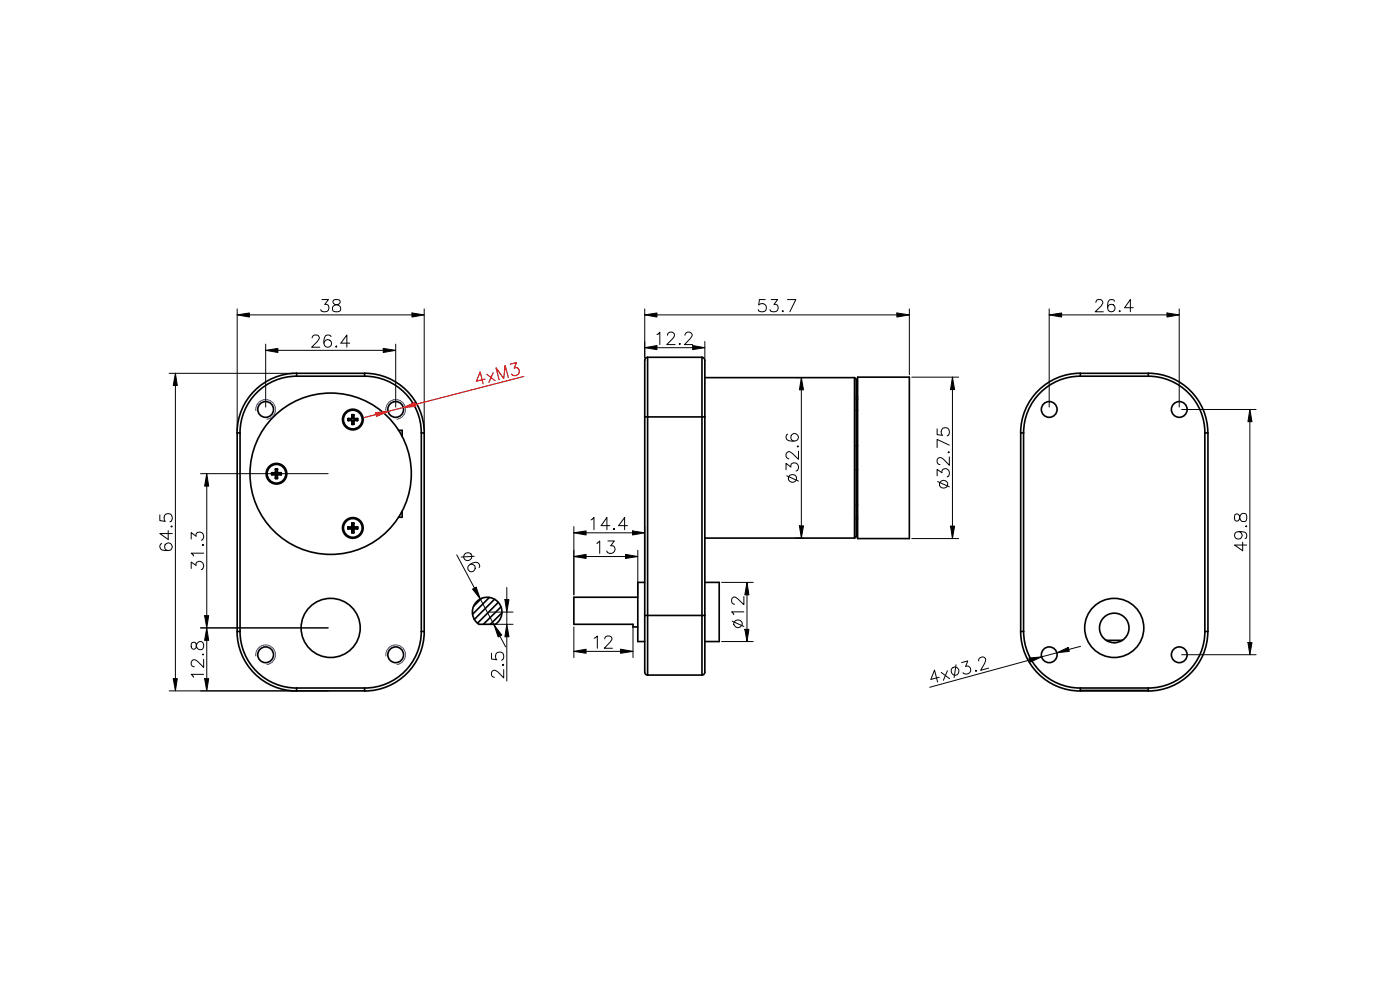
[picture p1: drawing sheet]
<svg xmlns="http://www.w3.org/2000/svg" width="297mm" height="210mm" viewBox="0 0 297 210" stroke-linecap="round" stroke-linejoin="round" font-family="sans-serif">
<defs><g id="words">
<g font-size="3.6">
<text x="67.6" y="66.1">38</text>
<text x="160.5" y="66.1">53.7</text>
<text x="232" y="66.1">26.4</text>
<text x="65.7" y="73.7">26.4</text>
<text x="138.6" y="73.1">12.2</text>
<text x="169.4" y="102.7" transform="rotate(-90 169.4 102.7)">Ø32.6</text>
<text x="201.4" y="103.9" transform="rotate(-90 201.4 103.9)">Ø32.75</text>
<text x="124.6" y="112.4">14.4</text>
<text x="36.5" y="117.3" transform="rotate(-90 36.5 117.3)">64.5</text>
<text x="97.6" y="117.6" transform="rotate(62 97.6 117.6)">Ø6</text>
<text x="125.9" y="117.4">13</text>
<text x="264.5" y="117.2" transform="rotate(-90 264.5 117.2)">49.8</text>
<text x="43.2" y="121.2" transform="rotate(-90 43.2 121.2)">31.3</text>
<text x="125.3" y="137.5">12</text>
<text x="157.8" y="133.5" transform="rotate(-90 157.8 133.5)">Ø12</text>
<text x="43.2" y="144.4" transform="rotate(-90 43.2 144.4)">12.8</text>
<text x="106.9" y="144.2" transform="rotate(-90 106.9 144.2)">2.5</text>
<text x="197.3" y="145.1" transform="rotate(-15 197.3 145.1)">4xØ3.2</text>
</g>
<text font-size="3.6" fill="#f00" x="101" y="81.8" transform="rotate(-14 101 81.8)">4xM3</text>
</g></defs>
<g fill="none" stroke="#000" stroke-width=".35">
<path d="M62.9 79.2h14.4v.6h-14.4zM62.9 79.8a12 12 0 0 0-12 12M62.9 79.2a12.6 12.6 0 0 0-12.6 12.6M77.4 79.8a12 12 0 0 1 12 12M77.4 79.2a12.6 12.6 0 0 1 12.6 12.6M137.4 75.8a.63 .63 0 0 0-.6 .6v66.2M148.9 75.8a.63 .63 0 0 1 .6 .6v66.2M148.9 75.8h-11.5v67.4h11.5M148.9 75.8v67.4M229.2 79.2a12.6 12.6 0 0 0-12.7 12.6M229.2 79.8a12 12 0 0 0-12 12M229.2 79.2h14.4"/>
<path d="M229.2 79.2v.6M229.2 79.8h14.4M243.6 79.2a12.6 12.6 0 0 1 12.6 12.6M243.6 79.8a12 12 0 0 1 12 12M243.6 79.2v.6M50.3 91.8h.6v42.2h-.6zM58.4 99.5l.1 .7-.1-.6M58.5 99.5h.1M58.5 99.5h.4M58.8 99.5h-.3M58.8 99.5l-.1 .7 .1-.6M58.9 99.5h-.1"/>
<path d="M73.8 89h.1M73.8 88.8v.4M73.8 88.8l.1 .2M73.8 89.2l.8-.1-.7 .1M73.8 88.8l.8 .1-.7-.1M73.9 89l-.1 .2M74.6 88l.2 .7-.2-.7M74.6 90l.2-.8-.2 .8M74.7 88v.1M74.7 88h.3M74.7 90h.3M74.7 89.9v.1"/>
<path d="M75 89.9h-.3M75 88.1h-.3M75 89.9v.1M75 88v.1M75.1 88l-.1 .7 .1-.7M75.1 90l-.1-.8 .1 .8M75.8 89.2l-.7-.1 .8 .1M75.8 88.8l-.7 .1 .8-.1M75.8 88.8v.4M75.8 89.2h.1M75.9 88.8v.4M75.9 88.8h-.1"/>
<path d="M84.6 91.3h.7v1.3M89.4 91.8h.6v42.2h-.6zM136.8 88.4h12.7M149.5 80.1h31.8M181.3 80.1l.3 .3v33.4l-.3 .3M181.3 80.1v34M181.6 84.2h.3M181.6 87.1h.3M181.6 94.6h.3M181.6 99.7h.3M181.6 84.7h.3M181.9 80h11v34.2h-11z"/>
<path d="M216.5 91.8h.6v42.2h-.6zM255.6 91.8h.7v42.2h-.7zM57.6 100.3l.1 .4zM57.6 100.7l.8-.1-.7 .1M57.6 100.3l.8 .1-.7-.1M57.6 100.5h.1M58.4 101.4l.1-.7-.1 .8M58.5 101.5h.4M58.5 101.4v.1M58.8 101.4h-.3M58.8 101.4l.1 .1M58.8 101.4l-.1-.7 .1 .8"/>
<path d="M59.6 100.3v.4M59.6 100.7l-.7-.1 .8 .1M59.6 100.3l-.7 .1 .8-.1M59.7 100.3h-.1M59.7 100.3l-.1 .4M73.8 112h.1M73.8 111.8v.4M73.8 111.8l.1 .2M73.8 112.2l.8-.1-.7 .1M73.8 111.8l.8 .1-.7-.1M73.9 112l-.1 .2M74.6 110.9l.2 .9-.2-.8"/>
<path d="M74.6 112.9l.2-.7-.2 .8M74.7 111h.1M74.7 111h.3M74.7 113h.3M74.7 112.9v.1M75 112.9h-.3M75 111h-.3M75 112.9v.1M75 111h.1M75.1 110.9l-.1 .9 .1-.8M75.1 112.9l-.1-.7 .1 .8M75.8 112.2l-.7-.1 .8 .1"/>
<path d="M75.8 111.8l-.7 .1 .8-.1M75.8 111.8v.4M75.8 112.2h.1M75.9 111.8v.4M75.9 111.8h-.1M85.3 108.5v1.2h-.7M149.5 114.1h31.8M181.6 110.1h.3M181.6 107.2h.3M181.6 109.6h.3M50.3 133.9a12.6 12.6 0 0 0 12.6 12.7M50.9 133.9a12 12 0 0 0 12 12"/>
<path d="M89.4 133.9a12 12 0 0 1-12 12M90 133.9a12.6 12.6 0 0 1-12.6 12.7M101.1 127.6a3.1 3.1 0 0 1 4.7 .2 3.1 3.1 0 0 1-.7 4.6h-3.5a3.1 3.1 0 0 1-.5-4.8zM102.1 126.9l-1.6 1.7M103.8 126.7l-3.5 3.6M104.9 127.1l-4.3 4.3M105.7 127.8l-4.4 4.4M106.3 128.7l-3.8 3.7M106.5 130l-2.5 2.4M135.3 126.7h-13.6v5.7h12.6v.6h1M136.8 123.5h-1.5v12.6h1.5M136.8 130.5h12.7"/>
<path d="M149.5 123.5h3.1v12.6h-3.1M216.5 133.9a12.6 12.6 0 0 0 12.7 12.7M217.2 133.9a12 12 0 0 0 12 12M234.7 135.8h3.4M255.6 133.9a12 12 0 0 1-12 12M256.2 133.9a12.6 12.6 0 0 1-12.6 12.7M62.9 145.9h14.4v.7h-14.4zM136.8 142.6a.63 .63 0 0 0 .6 .6M149.5 142.6a.63 .63 0 0 1-.6 .6M229.2 146.4h14.4M229.2 145.9v.7h14.4v-.7M229.2 145.9h14.4"/>
<circle cx="56.4" cy="86.9" r="1.67"/>
<circle cx="74.8" cy="89" r="2.19"/>
<circle cx="74.8" cy="89" r="1.99"/>
<circle cx="83.9" cy="86.9" r="1.67"/>
<circle cx="222.6" cy="86.9" r="1.67"/>
<circle cx="250.2" cy="86.9" r="1.67"/>
<circle cx="58.7" cy="100.5" r="2.19"/>
<circle cx="58.7" cy="100.5" r="1.99"/>
<circle cx="70.1" cy="100.5" r="17.1"/>
<circle cx="74.8" cy="112" r="2.19"/>
<circle cx="74.8" cy="112" r="1.99"/>
<circle cx="56.4" cy="138.9" r="1.67"/>
<circle cx="70.1" cy="133.2" r="6.3"/>
<circle cx="83.9" cy="138.9" r="1.67"/>
<circle cx="222.6" cy="138.9" r="1.67"/>
<circle cx="236.4" cy="133.2" r="6.3"/>
<circle cx="236.4" cy="133.2" r="3.1"/>
<circle cx="250.2" cy="138.9" r="1.67"/>
</g>
<path d="M74.5 89.2l.2 .1M74.7 88.7l-.2 .1M75 88.7l.2 .1M75.2 89.2l-.2 .1M58.3 100.7l.2 .1M58.5 100.2l-.2 .1M58.9 100.2l.1 .1M59 100.7l-.1 .1M74.5 112.2l.2 .1M74.7 111.7l-.2 .1M75 111.7l.2 .1M75.2 112.2l-.2 .1" fill="none" stroke="#000" stroke-width=".26"/>
<path d="M74.6 89.1l.1 .1M74.7 88.7l-.1 .2M75 88.7l.1 .2M75.1 89.1l-.1 .1M58.4 100.6l.1 .1M58.5 100.2l-.1 .2M58.8 100.2l.1 .2M58.9 100.6l-.1 .1M74.6 112.1l.1 .1M74.7 111.7l-.1 .2M75 111.7l.1 .2M75.1 112.1l-.1 .1" fill="none" stroke="#000" stroke-width=".23"/>
<!-- layer: Layer0000 -->
<path d="M54.3 87.1a2.09 2.09 0 0 1 1.8-2.3 2.09 2.09 0 0 1 2.3 1.8 2.09 2.09 0 0 1-1.8 2.3M81.9 87.1a2.09 2.09 0 0 1 1.8-2.3 2.09 2.09 0 0 1 2.3 1.8 2.09 2.09 0 0 1-1.8 2.3M54.3 139.1a2.09 2.09 0 0 1 1.8-2.3 2.09 2.09 0 0 1 2.3 1.8 2.09 2.09 0 0 1-1.8 2.4M81.9 139.1a2.09 2.09 0 0 1 1.8-2.3 2.09 2.09 0 0 1 2.3 1.8 2.09 2.09 0 0 1-1.8 2.4" fill="none" stroke="#00f" stroke-width=".21"/>
<g fill="none" stroke="#000" stroke-width=".21">
<path d="M35.9 79.2h26.5M37.2 79.2l.4 2.6h-.8zM50.3 66.8l2.6-.4v.9zM50.3 65.5v25.8M52.9 66.8h34.5M56.4 74.3l2.6-.4v.9zM56.4 73v13.4M59 74.3h22.3M81.3 73.9l2.6 .4-2.6 .5zM83.9 73v13.4M87.4 66.4l2.6 .4-2.6 .5zM90 65.5v25.8"/>
<path d="M37.2 81.8v62.2M193.4 80h10M202.1 80l.4 2.6h-.9zM202.1 82.6v29M250.7 86.9h15.8M265.1 86.9l.5 2.6h-.9zM265.1 89.5v46.8M42.5 100.5h27.1M43.9 100.5l.4 2.6h-.9zM43.9 103.1v27.5M96.9 117.7l3.8 7.1M121.7 118.1l2.6-.5v.9z"/>
<path d="M121.7 113l2.6-.4v.9zM121.7 111.7v14.5M124.3 118.1h8.4M124.3 113h9.9M132.7 117.6l2.6 .5-2.6 .4zM134.2 112.6l2.6 .4-2.6 .5zM135.3 116.7v9.5M136.8 111.7v11.3M193.4 114.2h10M201.6 111.6h.9l-.4 2.6zM42.5 133.2h27.1M43.4 130.6h.9l-.4 2.6z"/>
<path d="M43.9 133.2l.4 2.6h-.9zM43.9 135.8v8.2M100.3 125l.7-.4 .9 2.4zM101.9 127l2.9 5.6M103.9 129.8h4.9M103.9 132.4h4.9M104.8 132.6l1.6 2.1-.7 .4zM106 134.9l1.3 2.3M107.1 127.2h.9l-.5 2.6zM107.5 132.4l.5 2.7h-.9zM107.5 124.6v2.6M107.5 129.8v2.6"/>
<path d="M107.5 135.1v9.4M121.7 138.2l2.6-.5v.9zM121.7 133v6.5M124.3 138.2h7.3M131.6 137.7l2.7 .5-2.7 .4zM134.3 133v6.5M153.1 123.5h6.7M153.1 136.1h6.7M158 133.5h.9l-.4 2.6zM158.5 123.5l.4 2.7h-.9zM158.5 126.2v7.3M250.7 138.9h15.8"/>
<path d="M264.7 136.3h.9l-.5 2.6zM35.9 146.6h33.7M36.8 144h.8l-.4 2.6zM43.4 144h.9l-.4 2.6z"/>
</g>
<g fill="#000">
<path d="M37.2 79.2l.4 2.6h-.8zM50.3 66.8l2.6-.4v.9zM56.4 74.3l2.6-.4v.9zM81.3 73.9l2.6 .4-2.6 .5zM87.4 66.4l2.6 .4-2.6 .5zM202.1 80l.4 2.6h-.9zM265.1 86.9l.5 2.6h-.9zM43.9 100.5l.4 2.6h-.9zM121.7 118.1l2.6-.5v.9zM121.7 113l2.6-.4v.9zM132.7 117.6l2.6 .5-2.6 .4zM134.2 112.6l2.6 .4-2.6 .5z"/>
<path d="M201.6 111.6h.9l-.4 2.6zM43.4 130.6h.9l-.4 2.6zM43.9 133.2l.4 2.6h-.9zM100.3 125l.7-.4 .9 2.4zM104.8 132.6l1.6 2.1-.7 .4zM107.1 127.2h.9l-.5 2.6zM107.5 132.4l.5 2.7h-.9zM121.7 138.2l2.6-.5v.9zM131.6 137.7l2.7 .5-2.7 .4zM158 133.5h.9l-.4 2.6zM158.5 123.5l.4 2.7h-.9zM264.7 136.3h.9l-.5 2.6z"/>
<path d="M36.8 144h.8l-.4 2.6zM43.4 144h.9l-.4 2.6z"/>
</g>
<path d="M111.1 79.9l-23 5.9M79.8 87.9l-2.6 .7M85.6 86.5l-3.3 .8" fill="none" stroke="#f00" stroke-width=".25"/>
<path d="M79.7 87.5l2.6-.2-2.4 1z" fill="none" stroke="#f00" stroke-width=".21"/>
<path d="M79.7 87.5l2.6-.2-2.4 1z" fill="#f00"/>
<path d="M85.6 86.5l2.4-1.1 .2 .8z" fill="none" stroke="#f00" stroke-width=".21"/>
<path d="M85.6 86.5l2.4-1.1 .2 .8z" fill="#f00"/>
<g fill="none" stroke="#000" stroke-width=".21">
<path d="M136.8 73.8l2.6-.5v.9zM136.8 66.8l2.6-.4v.9zM136.8 65.5v10.4M139.4 73.8h7.5M139.4 66.8h50.9M146.9 73.3l2.6 .5-2.6 .4zM149.5 72.4v3.5M190.3 66.4l2.6 .4-2.6 .5zM192.9 65.5v14M222.6 66.8l2.6-.4v.9zM222.6 65.5v20.9M225.2 66.8h22.4"/>
<path d="M247.6 66.4l2.6 .4-2.6 .5zM250.2 65.5v20.9M168.7 80.1h1.8M170 80.1l.5 2.6h-.9zM170 82.7v28.8M168.7 114.1h1.8M169.6 111.5h.9l-.5 2.6zM218.3 139.6l2.7-.3-2.4 1.2zM218.5 140l-21.3 5.8M224.2 138.5l2.4-1.1 .2 .8zM224.2 138.5l-3.2 .8M229.2 137.1l-2.5 .7"/>
</g>
<path d="M136.8 73.8l2.6-.5v.9zM136.8 66.8l2.6-.4v.9zM146.9 73.3l2.6 .5-2.6 .4zM190.3 66.4l2.6 .4-2.6 .5zM222.6 66.8l2.6-.4v.9zM247.6 66.4l2.6 .4-2.6 .5zM170 80.1l.5 2.6h-.9zM169.6 111.5h.9l-.5 2.6zM218.3 139.6l2.7-.3-2.4 1.2zM224.2 138.5l2.4-1.1 .2 .8z" fill="#000"/>
<use href="#words"/>
</svg>
